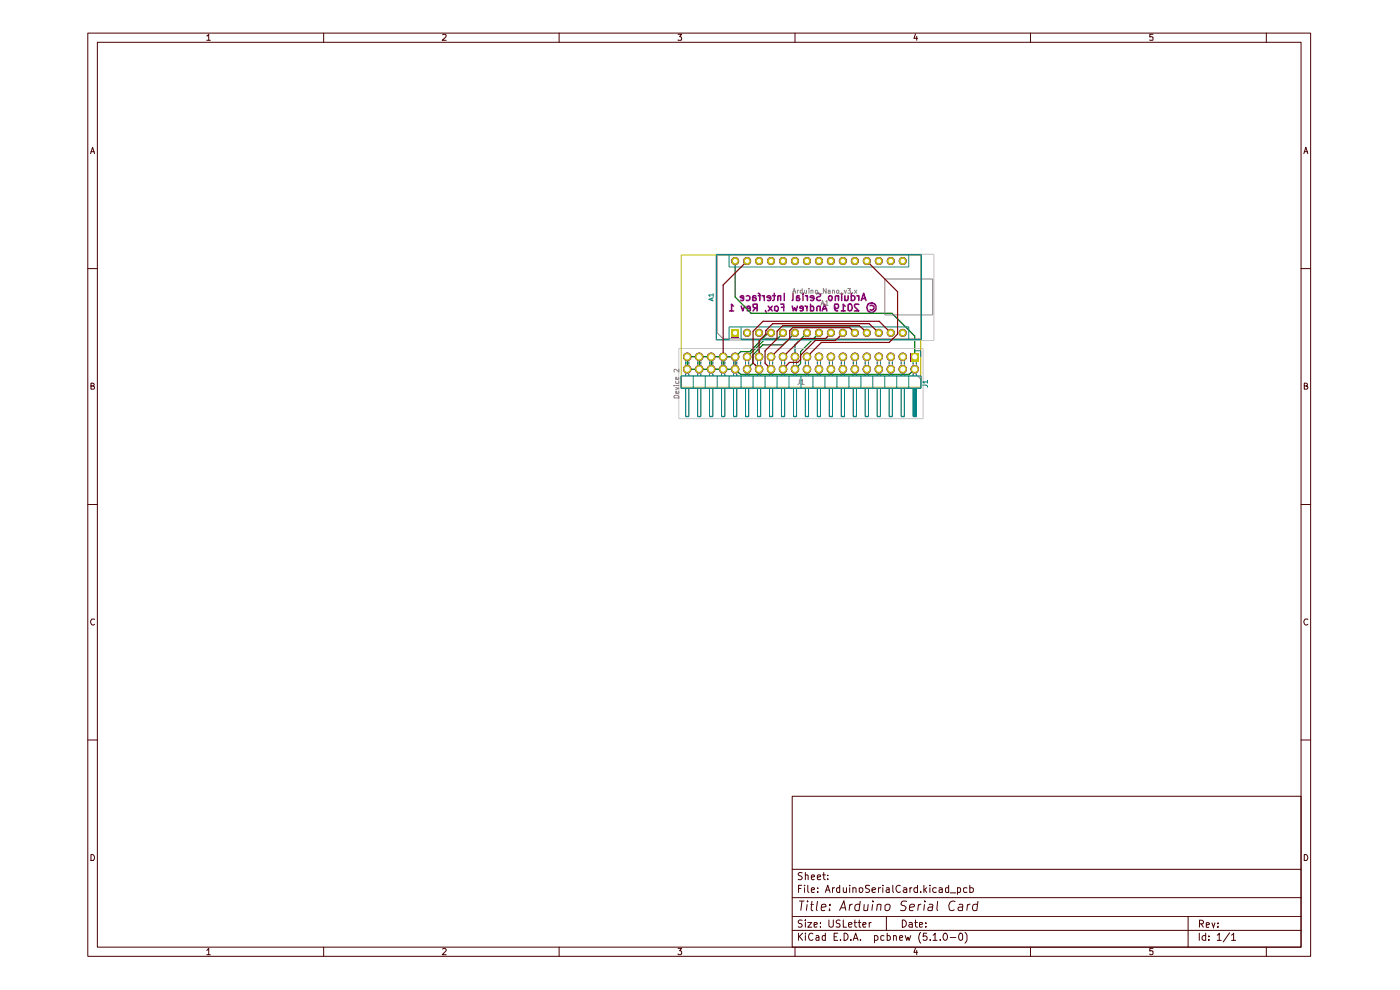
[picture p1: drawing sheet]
<svg xmlns="http://www.w3.org/2000/svg" width="297mm" height="210mm" viewBox="0 0 297 210" stroke-linecap="round" stroke-linejoin="round" font-family="sans-serif">
<g fill="none" stroke="#480000" stroke-width=".21">
<path d="M18.6 7h259.4v195.9h-259.4zM20.7 9h255.3v191.9h-255.3zM43.9 7.6l.4-.3v1.2M43.9 8.5h.7M68.7 7v2M93.9 7.4l.5-.1 .3 .3-.1 .3-.8 .6h.9M118.6 7v2M143.8 7.3h.8l-.4 .5 .4 .2-.1 .5h-.7M168.7 7v2M194.2 7.2l-.3 .9h.7M194.5 7.7v.8M218.6 7v2"/>
<path d="M244.6 7.3h-.7v.6h.7l-.1 .6h-.6M268.6 7v2M19.2 32.6l.4-1.4 .5 1.4M19.3 32.2h.7M276.6 32.6l.4-1.4 .4 1.4M276.7 32.2h.7M18.6 57h2.1M276 57h2M19.3 81.9h.5l.2-.3-.1-.2-.6-.1v1.2h.6l.2-.4-.4-.2M276.7 81.9h.6v-.5l-.6-.1v1.2h.6l.1-.4-.3-.2M18.6 107h2.1M276 107h2"/>
<path d="M20.1 131.4l-.6-.1a.66 .66 0 0 0-.3 .8 .66 .66 0 0 0 .8 .4l.1-.1M277.4 131.4l-.5-.1a.66 .66 0 0 0-.3 .8 .66 .66 0 0 0 .8 .4v-.1M18.6 157h2.1M276 157h2M168.1 168.9h107.9v32h-107.9zM19.3 181.3a.71 .71 0 0 1 .7 .4 .71 .71 0 0 1-.2 .8h-.5zM168.1 197.4h107.9M168.1 194.4h107.9M168.1 190.4h107.9M168.1 184.4h107.9M169.4 197.9v1.6M169.4 188.5h.5"/>
<path d="M169.5 191.1h1.1M169.6 198.6l.7 .9M170.1 187.8h-.7v1.5M170.1 191.1l-.2 2.1M170.2 195.2h-.6l-.3 .3 .3 .4h.3l.2 .2 .1 .3-.3 .3-.6-.1M170.2 185.2l-.6-.1-.3 .2 .1 .4 .5 .1 .3 .4-.3 .4-.6-.1M170.3 197.9l-.9 .9M170.7 187.8v.1M170.7 188.3v1M170.9 197.9v.2M170.9 195.2v.1M170.9 185.7l.4-.1 .1 .2v.8"/>
<path d="M170.9 185.1v1.5M170.9 195.7v1M170.9 198.5v1M171.2 191.8l-.1 1.4M171.3 191.1v.2M171.4 195.7h.8l-.8 1h.8M171.4 187.8v1.3l.2 .2M171.9 191.8h.8M172.1 188.8l.7-.2-.2-.3h-.3l-.2 .2v.6l.2 .2 .4-.1M172.1 186.1l.7-.2-.2-.3h-.3l-.2 .2v.5l.2 .3 .4-.1M172.3 191.1l-.2 1.7 .1 .3 .3 .1M172.5 198.1l-.1-.1a.5 .5 0 0 0-.8 .3 .67 .67 0 0 0 0 .8 .67 .67 0 0 0 .9 .2"/>
<path d="M172.7 196.2l.7-.2-.1-.3h-.6v.9h.6M173.1 198.5h.5l.1 1M173.4 186.1l.7-.2v-.2l-.5-.1-.2 .2 .1 .7h.6M173.4 191.1l-.2 1.7 .2 .4M173.5 189.1v.2M173.5 188.4v.1M173.7 198.8l-.5 .1-.1 .2 .1 .4 .5-.1M174.1 196.5v.2M174.1 195.7v.2M174.2 192.5l1-.2-.1-.4a.6 .6 0 0 0-.8 .2v1h.7M174.5 185.6h.6M174.7 185.1v1.2l.4 .3"/>
<path d="M175.1 198.5h-.4l-.3 .3 .1 .6h.6M175.1 189.3l.5-1.5 .5 1.5M175.1 197.9v1.6M175.3 188.8h.6M175.6 186.4v.2M175.6 185.7v.1M175.8 195.2v1.2a.54 .54 0 0 0 1 0v-1.2M176 192.9v.3M176.1 191.9v.2M176.6 188.3v1M177 198.7h.5M177 188.3l-.4 .2"/>
<path d="M177.7 197.9h-.7v1.6h.7M178.1 193.2l.9-2.1 .4 2.1M178.1 188.4l-.4-.1-.2 .2v.6l.2 .2 .4-.1M178.1 187.8v1.5M178.2 195.2h-.7l-.1 .3 .1 .3a.53 .53 0 0 1 .6 .2 .53 .53 0 0 1 0 .6h-.7M178.3 199.3v.2M178.4 192.6h1M178.9 195.2v1.5h.7M178.9 188.3l.1 .9 .3 .1 .3-.2M179.1 197.9a.77 .77 0 0 1 .8 .8 .77 .77 0 0 1-.8 .8zM179.6 188.3v1M180 196.2l.8-.2-.1-.3h-.4l-.3 .2 .1 .7h.6"/>
<path d="M180.3 187.8v.1M180.3 188.3v1M180.3 191.8l-.2 1.4M180.5 199.3v.2M180.9 191.8l-.4 .1-.2 .2M180.9 188.4l.5-.1 .2 .2v.8M180.9 188.3v1M181 199.5l.5-1.6 .5 1.6M181.2 195.7h.6M181.2 199h.7M181.4 195.2v1.2l.4 .3M182 195.7h.6"/>
<path d="M182.3 195.2v1.4l.3 .1M182.3 188.4h.7v.6l-.1 .2-.4 .1-.2-.2zM182.4 191.9a.72 .72 0 0 0-1 .2l-.1 .6 .2 .4h.7M182.5 191.1l-.3 2.1M182.5 199.3v.2M183 196.2l.7-.2-.1-.3h-.5l-.1 .7 .2 .3 .4-.1M183.3 191.8v1.3a.6 .6 0 0 0 .8-.2M184.2 191.8l-.2 1.4M184.4 195.7v1M184.5 187.9h-.9v.5l.9 .4-.1 .3-.3 .2-.5-.1M184.8 195.7l-.4 .2M185 188.8l.8-.2-.1-.2-.5-.1-.2 .2 .1 .7h.6"/>
<path d="M185.1 191.8l-.1 1.4M185.2 191.1v.2M185.5 198.5h.6l.2 .7a.52 .52 0 0 1-.8 .2M185.5 198.5v1.5M186.1 192l.3-.2 .5 .1-.1 1.3M186.1 191.8l-.1 1.4M186.3 188.3v1M186.9 188.3l-.5 .1-.1 .1M187.3 187.8v.1M187.3 188.3v1M187.5 198.5h-.4l-.2 .1v.7l.2 .2 .4-.1M187.7 192.1a.63 .63 0 0 1 1.1-.1v.7a.62 .62 0 0 1-1 .4z"/>
<path d="M188 188.4h.6v.9M188 194.4v3M188.2 198.5h.4l.3 .3v.4l-.3 .3-.4-.1M188.2 197.9v1.6M188.6 188.6l-.6 .3 .2 .4 .4-.1M189.4 187.8v1.3l.2 .2M189.6 198.6l.1-.1h.4l.1 1M189.6 198.5v1M190.8 199l.7-.2-.2-.3h-.4l-.1 .7 .2 .3 .4-.1M191 187.9a.71 .71 0 0 0-.9 .6 .71 .71 0 0 0 .8 .7l.1-.1M191.4 195.2a.77 .77 0 0 1 .9 .7 .77 .77 0 0 1-.9 .8zM191.7 188.4l.4-.1 .3 .2v.8"/>
<path d="M192 198.5l.4 1 .2-.7 .3 .7 .3-1M192.4 188.6l-.8 .3 .3 .4 .5-.1M192.4 191.2a.79 .79 0 0 0-1.2 .4l-.1 .1 .2 .3a.95 .95 0 0 1 .9 .6l-.2 .5h-1M192.9 195.7h.6v1M193 192.5l.9-.2v-.4l-.6-.1-.3 .3v1h.8M193 188.3v1M193.5 188.3l-.5 .2M193.5 196l-.5 .1-.2 .2 .2 .4 .5-.1M194.1 195.7h.5M194.2 195.2v1.2l.4 .3M194.6 188.4l-.5-.1-.2 .2v.5l.2 .3 .5-.1M194.6 187.8v1.5"/>
<path d="M194.9 191.8l-.2 1.4M195.1 196.2l.6-.2v-.3h-.6v.9h.6M195.3 197.8a1.74 1.74 0 0 0 0 2.3M195.3 189.1v.2M195.4 191.8l-.4 .1-.1 .2M196 187.8v1.5M196.1 191.8l-.1 1.4M196.2 188.7l.4 .6M196.2 191.1v.2M196.4 196.5v.2M196.4 195.7v.2M196.6 197.9h-.7l-.1 .8 .2-.2h.4l.3 .3v.4l-.3 .3h-.4l-.2-.2"/>
<path d="M196.6 188.3l-.6 .5M197.1 191.9h.7l-.1 1.3M197.3 187.8v.1M197.3 188.3v1M197.4 199.3v.2M197.8 192.3l-.7 .1-.3 .4 .3 .4 .6-.1M197.9 198.4l.4-.2 .1-.3v1.6M197.9 199.5h.9M198.6 188.4l-.4-.1-.3 .2 .1 .7h.6M198.9 191.1l-.1 1.7 .2 .4M199.2 188.4l.4-.1 .3 .2v.8M199.5 199.3v.2"/>
<path d="M199.9 188.6l-.7 .2v.4h.7M200.2 198.1l.3-.2a.82 .82 0 0 1 .5 .8 .82 .82 0 0 1-.5 .8 .93 .93 0 0 1-.3-1.4zM201.2 188.4h-.6v.7l.2 .2 .4-.1M201.2 187.8v1.5M201.6 198.9h1.2M201.6 189.4h1.2M202.6 191.3a.9 .9 0 0 0-1 0 .9 .9 0 0 0-.3 1 .67 .67 0 0 0 .3 .8 .67 .67 0 0 0 .9-.2M203.1 188.4l.4-.1 .3 .2-.1 .7h-.6M203.1 188.3v1.4M203.4 191.9h.8v1.3M203.7 197.9l.3 .1 .2 .3v.9l-.3 .3a.88 .88 0 0 1-.2-1.6zM204.3 192.3l-1 .2a.45 .45 0 0 0 .2 .7l.7-.1"/>
<path d="M204.7 197.8l.4 .6v1l-.4 .7M205.1 188.4l-.5-.1-.2 .2v.5l.2 .3 .5-.1M205.3 191.8l-.2 1.4M205.7 188.4l.5-.1 .3 .2-.2 .7h-.6M205.7 187.8v1.5M205.9 191.8h-.3l-.4 .3M207.3 191.9h-.8l-.2 .8 .3 .5 .6-.1M207.5 191.1l-.3 2.1M252 194.4v6.5M254.4 197.9v1.6M254.5 196h.6l.2-.3-.1-.3-.2-.2h-.5v1.5M254.8 196l.5 .7"/>
<path d="M255.8 198.5h-.6l-.2 .7a.52 .52 0 0 0 .8 .2M255.8 197.9v1.6M255.9 196.2l.7-.2-.1-.2h-.6v.8h.6M256.5 199.3v.2M256.5 198.5v.2M257.1 195.7l.3 1 .4-1M258.2 198.4l.4-.2 .1-.3v1.6M258.2 199.5h.9M258.4 196.6v.1M258.4 195.8v.2M260.9 197.9l-1.4 1.9M261.3 198.4l.4-.5v1.6"/>
<path d="M261.3 199.5h.8M276.7 181.3a.71 .71 0 0 1 .7 .4 .71 .71 0 0 1-.2 .8h-.5zM43.9 201.6l.4-.4v1.3M43.9 202.5h.7M68.7 200.9v2M93.9 201.3l.2-.1h.3l.3 .4-.9 .9h.9M118.6 200.9v2M143.8 201.2h.8l-.4 .5 .4 .2-.1 .5-.5 .1-.2-.1M168.7 200.9v2M194.2 201.1l-.3 .9h.7M194.5 201.6v.9M218.6 200.9v2"/>
<path d="M244.6 201.2h-.7v.6h.7l-.1 .6-.4 .1-.2-.1M268.6 200.9v2"/>
</g>
<g fill="none" stroke="#840084" stroke-width=".34">
<path d="M154.8 66h.8M155.6 64.9l-.4-.4v1.5M157.2 64.9l.4 1.1 .4-1.1M157.7 63.2l-.6-.1v-.3h.6v.9h-.6M158.3 62.8a.52 .52 0 0 1 .8 .2l-.2 .7h-.6M159.2 65.4h-.8l.1-.4 .4-.1 .3 .3v.6l-.3 .2-.4-.1M159.7 63.1l.5 .1 .2 .2-.2 .4-.5-.1M160.3 65.3l-.5 .7M160.4 62.8l-.5-.1-.2 .2v.9M160.6 65.3l-.8-.1v-.6l.8-.1v1.5M160.9 62.2l.3 .3v1.3M160.9 62.7h.5"/>
<path d="M161.7 62.7l.4 .3M162.1 62.7v1.1M162.4 65.9l.2 .3M163 64.9l.8 1.1M163.5 63.2l-.8-.1 .1-.3 .4-.1 .3 .2-.1 .8h-.6M163.8 64.9l-.8 1.1M163.9 62.7h.6M164.3 62.2v1.3l-.4 .3M164.3 65.1l.3-.2 .4 .2v.8h-.7zM165.6 62.9l-.2-.2-.4 .1v1M165.6 64.5h.7v1.5M165.6 62.7v1.1"/>
<path d="M165.8 65.2h.5M166.4 62.2v1.6M168.1 64.9l.2 1.1 .3-.7 .3 .7 .3-1.1M168.2 62.2v1.5l-.1 .1M169 63.1l.5 .1 .2 .2-.2 .4-.5-.1M169.6 62.8l-.4-.1-.2 .2v.9M170.3 62.2v.2M170.3 65.4h-.6l.1-.5 .5 .1v.9h-.5M170.3 62.7v1.1M170.8 64.9l.3 .1 .1 .3M170.9 62.7l.4 .3M171.2 64.9v1.1"/>
<path d="M171.3 62.7v1.1M172 65l.4-.1 .2 .4-.1 .6h-.5M172 64.5v1.5M172.6 63.2l-.7-.1 .1-.3 .4-.1 .2 .2-.1 .8h-.5M173.2 62.3a.6 .6 0 0 1 .9 .2l-.2 .4a.53 .53 0 0 0-.5 .2 .53 .53 0 0 0-.1 .6h.8M174 65.1l-.3-.2-.3 .1-.1 1M174 64.9v1.1M174.4 66l.5-1.5 .5 1.5M174.6 65.5h.7M175.8 63l.2-.3 .4 .1v.9l-.4 .1-.2-.4zM177 65.1l.1 .3h.5a.59 .59 0 0 0 .1-.9h-.6a1.12 1.12 0 0 0 .4 1.5h.2M177.9 62.9l-.3-.2-.4 .2v.9"/>
<path d="M177.9 62.7v1.1M178.5 66h.8M178.6 62.2v.2M178.6 62.7v1.1M179.2 62.7v1.1M179.3 64.9l-.4-.4v1.5M179.9 62.7v.8a.37 .37 0 0 1-.3 .3 .37 .37 0 0 1-.4-.2M180 64.6l.3-.1a.77 .77 0 0 1 .5 .8 .77 .77 0 0 1-.5 .7l-.4-.3zM180.6 62.8a.52 .52 0 0 1 .8 .2l-.2 .7h-.6M180.6 62.2v1.6M181.8 62.7l.4 .3M182.2 64.6l-.8-.1-.1 .3 .1 .3 .8 .9h-.9"/>
<path d="M182.2 62.7v1.1M182.7 63.8l.5-1.6 .5 1.6M182.9 63.3h.7M184.6 64.9l.4-.1 .4 .3v.3l-.2 .3h-.6"/>
<circle cx="184.9" cy="65.2" r=".99"/>
</g>
<g fill="#848400">
<path d="M145.8 77.4a.9 .9 0 0 1 .9 .9 .9 .9 0 0 1-.9 .9z"/>
<path d="M145.2 77.7l.6-.3v1.8a.9 .9 0 0 1-.8-.5 .9 .9 0 0 1 .2-1z"/>
<path d="M145.8 74.8a.9 .9 0 0 1 .9 .9 .9 .9 0 0 1-.9 .9z"/>
<path d="M145.2 75.1l.6-.3v1.8a.9 .9 0 0 1-.8-.6 .9 .9 0 0 1 .2-.9z"/>
<path d="M148.3 77.4a.9 .9 0 0 1 .9 .9 .9 .9 0 0 1-.9 .9z"/>
<path d="M147.7 77.7l.6-.3v1.8a.9 .9 0 0 1-.8-.5 .9 .9 0 0 1 .2-1z"/>
<path d="M148.3 74.8a.9 .9 0 0 1 .9 .9 .9 .9 0 0 1-.9 .9z"/>
<path d="M147.7 75.1l.6-.3v1.8a.9 .9 0 0 1-.8-.6 .9 .9 0 0 1 .2-.9z"/>
<path d="M150.9 77.4a.9 .9 0 0 1 .9 .9 .9 .9 0 0 1-.9 .9z"/>
<path d="M150.2 77.7l.7-.3v1.8a.9 .9 0 0 1-.9-.5 .9 .9 0 0 1 .2-1z"/>
<path d="M150.9 74.8a.9 .9 0 0 1 .9 .9 .9 .9 0 0 1-.9 .9z"/>
<path d="M150.2 75.1l.7-.3v1.8a.9 .9 0 0 1-.9-.6 .9 .9 0 0 1 .2-.9z"/>
<path d="M153.4 77.4a.9 .9 0 0 1 .9 .9 .9 .9 0 0 1-.9 .9z"/>
<path d="M152.8 77.7l.6-.3v1.8a.9 .9 0 0 1-.8-.5 .9 .9 0 0 1 .2-1z"/>
<path d="M153.4 74.8a.9 .9 0 0 1 .9 .9 .9 .9 0 0 1-.9 .9z"/>
<path d="M152.8 75.1l.6-.3v1.8a.9 .9 0 0 1-.8-.6 .9 .9 0 0 1 .2-.9z"/>
<path d="M156 77.4a.9 .9 0 0 1 .9 .9 .9 .9 0 0 1-.9 .9z"/>
<path d="M155.3 77.7l.7-.3v1.8a.9 .9 0 0 1-.9-.5 .9 .9 0 0 1 .2-1z"/>
<path d="M156 74.8a.9 .9 0 0 1 .9 .9 .9 .9 0 0 1-.9 .9z"/>
<path d="M155.3 75.1l.7-.3v1.8a.9 .9 0 0 1-.9-.6 .9 .9 0 0 1 .2-.9z"/>
<path d="M158.5 77.4a.9 .9 0 0 1 .9 .9 .9 .9 0 0 1-.9 .9z"/>
<path d="M157.9 77.7l.6-.3v1.8a.9 .9 0 0 1-.8-.5 .9 .9 0 0 1 .2-1z"/>
<path d="M158.5 74.8a.9 .9 0 0 1 .9 .9 .9 .9 0 0 1-.9 .9z"/>
<path d="M157.9 75.1l.6-.3v1.8a.9 .9 0 0 1-.8-.6 .9 .9 0 0 1 .2-.9z"/>
<path d="M161 77.4a.9 .9 0 0 1 .9 .9 .9 .9 0 0 1-.9 .9z"/>
<path d="M160.4 77.7l.6-.3v1.8a.9 .9 0 0 1-.8-.5 .9 .9 0 0 1 .2-1z"/>
<path d="M161 74.8a.9 .9 0 0 1 .9 .9 .9 .9 0 0 1-.9 .9z"/>
<path d="M160.4 75.1l.6-.3v1.8a.9 .9 0 0 1-.8-.6 .9 .9 0 0 1 .2-.9z"/>
<path d="M163.6 77.4a.9 .9 0 0 1 .9 .9 .9 .9 0 0 1-.9 .9z"/>
<path d="M162.9 77.7l.7-.3v1.8a.9 .9 0 0 1-.9-.5 .9 .9 0 0 1 .2-1z"/>
<path d="M163.6 74.8a.9 .9 0 0 1 .9 .9 .9 .9 0 0 1-.9 .9z"/>
<path d="M162.9 75.1l.7-.3v1.8a.9 .9 0 0 1-.9-.6 .9 .9 0 0 1 .2-.9z"/>
<path d="M166.1 77.4a.9 .9 0 0 1 .9 .9 .9 .9 0 0 1-.9 .9z"/>
<path d="M165.5 77.7l.6-.3v1.8a.9 .9 0 0 1-.8-.5 .9 .9 0 0 1 .2-1z"/>
<path d="M166.1 74.8a.9 .9 0 0 1 .9 .9 .9 .9 0 0 1-.9 .9z"/>
<path d="M165.5 75.1l.6-.3v1.8a.9 .9 0 0 1-.8-.6 .9 .9 0 0 1 .2-.9z"/>
<path d="M168.7 77.4a.9 .9 0 0 1 .9 .9 .9 .9 0 0 1-.9 .9z"/>
<path d="M168 77.7l.7-.3v1.8a.9 .9 0 0 1-.9-.5 .9 .9 0 0 1 .2-1z"/>
<path d="M168.7 74.8a.9 .9 0 0 1 .9 .9 .9 .9 0 0 1-.9 .9z"/>
<path d="M168 75.1l.7-.3v1.8a.9 .9 0 0 1-.9-.6 .9 .9 0 0 1 .2-.9z"/>
<path d="M155.4 54.8l.6-.3v1.7a.85 .85 0 0 1-.8-.5 .85 .85 0 0 1 .2-.9z"/>
<path d="M156 54.5a.85 .85 0 0 1 .8 .9 .85 .85 0 0 1-.8 .8z"/>
<path d="M157.9 54.8l.6-.3v1.7a.85 .85 0 0 1-.8-.5 .85 .85 0 0 1 .2-.9z"/>
<path d="M158.5 54.5a.85 .85 0 0 1 .8 .9 .85 .85 0 0 1-.8 .8z"/>
<path d="M160.4 54.8l.6-.3v1.7a.85 .85 0 0 1-.8-.5 .85 .85 0 0 1 .2-.9z"/>
<path d="M161 54.5a.85 .85 0 0 1 .9 .9 .85 .85 0 0 1-.9 .8z"/>
<path d="M163 54.8l.6-.3v1.7a.85 .85 0 0 1-.8-.5 .85 .85 0 0 1 .2-.9z"/>
<path d="M163.6 54.5a.85 .85 0 0 1 .8 .9 .85 .85 0 0 1-.8 .8z"/>
<path d="M165.5 54.8l.6-.3v1.7a.85 .85 0 0 1-.8-.5 .85 .85 0 0 1 .2-.9z"/>
<path d="M166.1 54.5a.85 .85 0 0 1 .9 .9 .85 .85 0 0 1-.9 .8z"/>
<path d="M168.1 54.8l.6-.3v1.7a.85 .85 0 0 1-.8-.5 .85 .85 0 0 1 .2-.9z"/>
<path d="M168.7 54.5a.85 .85 0 0 1 .8 .9 .85 .85 0 0 1-.8 .8z"/>
<path d="M168.1 70l.6-.2v1.7a.85 .85 0 0 1-.8-.6 .85 .85 0 0 1 .2-.9z"/>
<path d="M168.7 69.8a.85 .85 0 0 1 .8 .8 .85 .85 0 0 1-.8 .9z"/>
<path d="M165.5 70l.6-.2v1.7a.85 .85 0 0 1-.8-.6 .85 .85 0 0 1 .2-.9z"/>
<path d="M166.1 69.8a.85 .85 0 0 1 .9 .8 .85 .85 0 0 1-.9 .9z"/>
<path d="M163 70l.6-.2v1.7a.85 .85 0 0 1-.8-.6 .85 .85 0 0 1 .2-.9z"/>
<path d="M163.6 69.8a.85 .85 0 0 1 .8 .8 .85 .85 0 0 1-.8 .9z"/>
<path d="M160.4 70l.6-.2v1.7a.85 .85 0 0 1-.8-.6 .85 .85 0 0 1 .2-.9z"/>
<path d="M161 69.8a.85 .85 0 0 1 .9 .8 .85 .85 0 0 1-.9 .9z"/>
<path d="M157.9 70l.6-.2v1.7a.85 .85 0 0 1-.8-.6 .85 .85 0 0 1 .2-.9z"/>
<path d="M158.5 69.8a.85 .85 0 0 1 .8 .8 .85 .85 0 0 1-.8 .9z"/>
<path d="M155.1 69.8h1.7v1.7h-1.7z"/>
<path d="M171.2 77.4a.9 .9 0 0 1 .9 .9 .9 .9 0 0 1-.9 .9z"/>
<path d="M170.6 77.7l.6-.3v1.8a.9 .9 0 0 1-.8-.5 .9 .9 0 0 1 .2-1z"/>
<path d="M171.2 74.8a.9 .9 0 0 1 .9 .9 .9 .9 0 0 1-.9 .9z"/>
<path d="M170.6 75.1l.6-.3v1.8a.9 .9 0 0 1-.8-.6 .9 .9 0 0 1 .2-.9z"/>
<path d="M173.7 77.4a.9 .9 0 0 1 .9 .9 .9 .9 0 0 1-.9 .9z"/>
<path d="M173.1 77.7l.6-.3v1.8a.9 .9 0 0 1-.8-.5 .9 .9 0 0 1 .2-1z"/>
<path d="M173.7 74.8a.9 .9 0 0 1 .9 .9 .9 .9 0 0 1-.9 .9z"/>
<path d="M173.1 75.1l.6-.3v1.8a.9 .9 0 0 1-.8-.6 .9 .9 0 0 1 .2-.9z"/>
<path d="M176.3 77.4a.9 .9 0 0 1 .9 .9 .9 .9 0 0 1-.9 .9z"/>
<path d="M175.6 77.7l.7-.3v1.8a.9 .9 0 0 1-.9-.5 .9 .9 0 0 1 .2-1z"/>
<path d="M175.7 70l.6-.2v1.7a.85 .85 0 0 1-.8-.6 .85 .85 0 0 1 .2-.9z"/>
<path d="M176.3 69.8a.85 .85 0 0 1 .8 .8 .85 .85 0 0 1-.8 .9z"/>
<path d="M173.1 70l.6-.2v1.7a.85 .85 0 0 1-.8-.6 .85 .85 0 0 1 .2-.9z"/>
<path d="M173.7 69.8a.85 .85 0 0 1 .9 .8 .85 .85 0 0 1-.9 .9z"/>
<path d="M170.6 70l.6-.2v1.7a.85 .85 0 0 1-.8-.6 .85 .85 0 0 1 .2-.9z"/>
<path d="M171.2 69.8a.85 .85 0 0 1 .8 .8 .85 .85 0 0 1-.8 .9z"/>
<path d="M176.3 74.8a.9 .9 0 0 1 .9 .9 .9 .9 0 0 1-.9 .9z"/>
<path d="M175.6 75.1l.7-.3v1.8a.9 .9 0 0 1-.9-.6 .9 .9 0 0 1 .2-.9z"/>
<path d="M178.8 77.4a.9 .9 0 0 1 .9 .9 .9 .9 0 0 1-.9 .9z"/>
<path d="M178.2 77.7l.6-.3v1.8a.9 .9 0 0 1-.8-.5 .9 .9 0 0 1 .2-1z"/>
<path d="M178.8 74.8a.9 .9 0 0 1 .9 .9 .9 .9 0 0 1-.9 .9z"/>
<path d="M178.2 75.1l.6-.3v1.8a.9 .9 0 0 1-.8-.6 .9 .9 0 0 1 .2-.9z"/>
<path d="M181.4 77.4a.9 .9 0 0 1 .9 .9 .9 .9 0 0 1-.9 .9z"/>
<path d="M180.7 77.7l.7-.3v1.8a.9 .9 0 0 1-.9-.5 .9 .9 0 0 1 .2-1z"/>
<path d="M181.4 74.8a.9 .9 0 0 1 .9 .9 .9 .9 0 0 1-.9 .9z"/>
<path d="M180.7 75.1l.7-.3v1.8a.9 .9 0 0 1-.9-.6 .9 .9 0 0 1 .2-.9z"/>
<path d="M183.9 77.4a.9 .9 0 0 1 .9 .9 .9 .9 0 0 1-.9 .9z"/>
<path d="M183.3 77.7l.6-.3v1.8a.9 .9 0 0 1-.8-.5 .9 .9 0 0 1 .2-1z"/>
<path d="M183.9 74.8a.9 .9 0 0 1 .9 .9 .9 .9 0 0 1-.9 .9z"/>
<path d="M183.3 75.1l.6-.3v1.8a.9 .9 0 0 1-.8-.6 .9 .9 0 0 1 .2-.9z"/>
<path d="M186.4 77.4a.9 .9 0 0 1 .9 .9 .9 .9 0 0 1-.9 .9z"/>
<path d="M185.8 77.7l.6-.3v1.8a.9 .9 0 0 1-.8-.5 .9 .9 0 0 1 .2-1z"/>
<path d="M186.4 74.8a.9 .9 0 0 1 .9 .9 .9 .9 0 0 1-.9 .9z"/>
<path d="M185.8 75.1l.6-.3v1.8a.9 .9 0 0 1-.8-.6 .9 .9 0 0 1 .2-.9z"/>
<path d="M189 77.4a.9 .9 0 0 1 .9 .9 .9 .9 0 0 1-.9 .9z"/>
<path d="M188.3 77.7l.7-.3v1.8a.9 .9 0 0 1-.9-.5 .9 .9 0 0 1 .2-1z"/>
<path d="M189 74.8a.9 .9 0 0 1 .9 .9 .9 .9 0 0 1-.9 .9z"/>
<path d="M188.3 75.1l.7-.3v1.8a.9 .9 0 0 1-.9-.6 .9 .9 0 0 1 .2-.9z"/>
<path d="M191.5 77.4a.9 .9 0 0 1 .9 .9 .9 .9 0 0 1-.9 .9z"/>
<path d="M190.9 77.7l.6-.3v1.8a.9 .9 0 0 1-.8-.5 .9 .9 0 0 1 .2-1z"/>
<path d="M191.5 74.8a.9 .9 0 0 1 .9 .9 .9 .9 0 0 1-.9 .9z"/>
<path d="M190.9 75.1l.6-.3v1.8a.9 .9 0 0 1-.8-.6 .9 .9 0 0 1 .2-.9z"/>
<path d="M194.1 77.4a.9 .9 0 0 1 .9 .9 .9 .9 0 0 1-.9 .9z"/>
<path d="M193.4 77.7l.7-.3v1.8a.9 .9 0 0 1-.9-.5 .9 .9 0 0 1 .2-1z"/>
<path d="M193.1 74.8h1.9v1.8h-1.9z"/>
<path d="M190.9 70l.6-.2v1.7a.85 .85 0 0 1-.8-.6 .85 .85 0 0 1 .2-.9z"/>
<path d="M191.5 69.8a.85 .85 0 0 1 .9 .8 .85 .85 0 0 1-.9 .9z"/>
<path d="M188.4 70l.6-.2v1.7a.85 .85 0 0 1-.8-.6 .85 .85 0 0 1 .2-.9z"/>
<path d="M189 69.8a.85 .85 0 0 1 .8 .8 .85 .85 0 0 1-.8 .9z"/>
<path d="M185.8 70l.6-.2v1.7a.85 .85 0 0 1-.8-.6 .85 .85 0 0 1 .2-.9z"/>
<path d="M186.4 69.8a.85 .85 0 0 1 .9 .8 .85 .85 0 0 1-.9 .9z"/>
<path d="M183.3 70l.6-.2v1.7a.85 .85 0 0 1-.8-.6 .85 .85 0 0 1 .2-.9z"/>
<path d="M183.9 69.8a.85 .85 0 0 1 .8 .8 .85 .85 0 0 1-.8 .9z"/>
<path d="M180.8 70l.6-.2v1.7a.85 .85 0 0 1-.8-.6 .85 .85 0 0 1 .2-.9z"/>
<path d="M181.4 69.8a.85 .85 0 0 1 .8 .8 .85 .85 0 0 1-.8 .9z"/>
<path d="M190.9 54.8l.6-.3v1.7a.85 .85 0 0 1-.8-.5 .85 .85 0 0 1 .2-.9z"/>
<path d="M191.5 54.5a.85 .85 0 0 1 .9 .9 .85 .85 0 0 1-.9 .8z"/>
<path d="M178.2 54.8l.6-.3v1.7a.85 .85 0 0 1-.8-.5 .85 .85 0 0 1 .2-.9z"/>
<path d="M178.8 54.5a.85 .85 0 0 1 .9 .9 .85 .85 0 0 1-.9 .8z"/>
<path d="M180.8 54.8l.6-.3v1.7a.85 .85 0 0 1-.8-.5 .85 .85 0 0 1 .2-.9z"/>
<path d="M181.4 54.5a.85 .85 0 0 1 .8 .9 .85 .85 0 0 1-.8 .8z"/>
<path d="M183.3 54.8l.6-.3v1.7a.85 .85 0 0 1-.8-.5 .85 .85 0 0 1 .2-.9z"/>
<path d="M183.9 54.5a.85 .85 0 0 1 .8 .9 .85 .85 0 0 1-.8 .8z"/>
<path d="M185.8 54.8l.6-.3v1.7a.85 .85 0 0 1-.8-.5 .85 .85 0 0 1 .2-.9z"/>
<path d="M186.4 54.5a.85 .85 0 0 1 .9 .9 .85 .85 0 0 1-.9 .8z"/>
<path d="M188.4 54.8l.6-.3v1.7a.85 .85 0 0 1-.8-.5 .85 .85 0 0 1 .2-.9z"/>
<path d="M189 54.5a.85 .85 0 0 1 .8 .9 .85 .85 0 0 1-.8 .8z"/>
<path d="M178.2 70l.6-.2v1.7a.85 .85 0 0 1-.8-.6 .85 .85 0 0 1 .2-.9z"/>
<path d="M178.8 69.8a.85 .85 0 0 1 .9 .8 .85 .85 0 0 1-.9 .9z"/>
<path d="M170.6 54.8l.6-.3v1.7a.85 .85 0 0 1-.8-.5 .85 .85 0 0 1 .2-.9z"/>
<path d="M171.2 54.5a.85 .85 0 0 1 .8 .9 .85 .85 0 0 1-.8 .8z"/>
<path d="M173.1 54.8l.6-.3v1.7a.85 .85 0 0 1-.8-.5 .85 .85 0 0 1 .2-.9z"/>
<path d="M173.7 54.5a.85 .85 0 0 1 .9 .9 .85 .85 0 0 1-.9 .8z"/>
<path d="M175.7 54.8l.6-.3v1.7a.85 .85 0 0 1-.8-.5 .85 .85 0 0 1 .2-.9z"/>
<path d="M176.3 54.5a.85 .85 0 0 1 .8 .9 .85 .85 0 0 1-.8 .8z"/>
</g>
<g fill="none" stroke="#008400" stroke-width=".25">
<path d="M156 55.4v7.6l3.3 3.5h29.9l4.9 4.8v4.4M148.3 75.7v2.6M150.9 75.7v2.6M153.4 75.7v2.6M156 78.3l1.1 1.1h35.8l1.2-1.1M156 75.7v2.6M156 75.7h-10.2v2.6h10.2M158.5 75.7h.1M163.6 70.6h-.6l-3.9 4h-2l-1.1 1.1M166.1 70.6l-1.1 1.2h-2.5l-4 3.9M168.7 70.6l-2.6 2.5h-4.3l-2.1 2.3v1.7l-1.2 1.2M171.2 70.6l-2.5 2.5v2.6"/>
<path d="M173.7 70.6l-3.9 4v2.5l-1.1 1.2"/>
</g>
<path d="M151.9 53.9h46.2v18.3h-46.2zM144 73.9h51.8v14.9h-51.8z" fill="none" stroke="#c2c2c2" stroke-width=".21"/>
<path d="M144.5 54.1h50.8v28h-50.8z" fill="none" stroke="#c2c200" stroke-width=".21"/>
<g fill="none" stroke="#848484" stroke-width=".21">
<path d="M152.1 54.1h43.2v17.8h-41.9l-1.3-1.3zM187.7 59.2h10.2v7.6h-10.2zM144 78.3v.6l-.7-.6-.3 .1 .1 .5M144.5 79.8h50.2l.6 .6v1.9h-50.8zM145.5 79.8v-4.4h.6v4.4M148 79.8v-4.4h.7v4.4M150.5 79.8v-4.4h.7v4.4M153.1 79.8v-4.4h.7v4.4M155.6 79.8v-4.4h.7v4.4M158.2 79.8v-4.4h.6v4.4M160.7 79.8v-4.4h.7v4.4M163.2 79.8v-4.4h.7v4.4"/>
<path d="M165.8 79.8v-4.4h.7v4.4M168.1 62.2l.4-1 .3 1M168.2 61.9h.5M168.3 79.8v-4.4h.7v4.4M169.2 61.5v.7M169.4 61.5l-.2 .2M170.2 61.6h-.4v.5h.4M170.2 61.2v1M170.7 61.5v.6l.2 .1 .2-.1M170.9 79.8v-4.4h.6v4.4M171.1 61.5v.7M171.6 61.2v.1"/>
<path d="M171.6 61.5v.7M172 61.6h.5v.6M172 61.5v.7M173 61.6h.4l.1 .5-.3 .1-.2-.1zM173.4 79.8v-4.4h.7v4.4M173.6 62.3h.8M174.2 64.8l.3-1 .3 1M174.3 64.4h.4M175.2 64l.2-.2v1M175.2 64.8h.5M175.3 61.2v1l-.6-1v1M175.7 61.6h.4v.6"/>
<path d="M175.9 79.8v-4.4h.7v4.4M176.1 61.8l-.4 .1 .1 .3 .3-.1M176.6 61.6l.3-.1 .1 .2v.5M176.6 61.5v.7M177.5 61.7l.1-.2 .4 .1v.5l-.4 .1-.1-.1zM178.1 62.3h.8M178.5 79.8v-4.4h.7v4.4M179.1 61.5l.2 .7 .3-.7M179.8 61.2h.6l-.3 .4 .3 .1v.4h-.6M180.8 62.1v.1M181 79.8v-4.4h.7v4.4M181.3 61.5l.5 .7"/>
<path d="M181.8 61.5l-.5 .7M183.6 79.8v-4.4h.6v4.4M186.1 79.8v-4.4h.7v4.4M188.6 79.8v-4.4h.7v4.4M191.2 79.8v-4.4h.7v4.4M193.7 79.8v-4.4h.7v4.4M143 81.8h.1M143.1 83.9a.59 .59 0 0 1 .6 0 .59 .59 0 0 1 .3 .5h-1zM143.3 82.2l.7 .2-.7 .2M143.3 80.9v.4l.2 .1 .5-.2-.1-.3M143.3 81.8h.7M143.9 83.1l.1 .2-.2 .2h-.4l-.1-.4 .2-.1 .2 .5"/>
<path d="M143.9 80.1l.1 .2-.2 .2h-.4l-.1-.4 .2-.1 .2 .5M145.5 82.3v6h.6v-6M148 82.3v6h.7v-6M150.5 82.3v6h.7v-6M153.1 82.3v6h.7v-6M155.6 82.3v6h.7v-6M158.2 82.3v6h.6v-6M160.7 82.3v6h.7v-6M163.2 82.3v6h.7v-6M165.8 82.3v6h.7v-6M168.3 82.3v6h.7v-6M169.6 80.5v.9l-.4 .1"/>
<path d="M170 80.8l.3-.3v1M170 81.5h.6M170.9 82.3v6h.6v-6M173.4 82.3v6h.7v-6M175.9 82.3v6h.7v-6M178.5 82.3v6h.7v-6M181 82.3v6h.7v-6M183.6 82.3v6h.6v-6M186.1 82.3v6h.7v-6M188.6 82.3v6h.7v-6M191.2 82.3v6h.7v-6M193.7 82.3v6h.7v-6"/>
</g>
<g fill="none" stroke="#008484" stroke-width=".21">
<path d="M154.7 54v2.6h38.1v-2.6M144.4 79.8h51v2.6h-51zM145.5 76.8v.4M145.5 79.3v.5M146.1 76.8v.4M146.1 79.3v.5M147.1 79.8v2.6M148 76.8v.4M148 79.3v.5M148.7 76.8v.4M148.7 79.3v.5M149.6 79.8v2.6"/>
<path d="M150.5 76.8v.4M150.5 79.3v.5M151 63.2v.6M151.2 76.8v.4M151.2 79.3v.5M151.3 63.2l-.9 .3 .9 .3M151.3 62.6h-.9l.2 .3M151.3 62.3v.6M152.1 79.8v2.6M153.1 76.8v.4M153.1 79.3v.5M153.8 76.8v.4"/>
<path d="M153.8 79.3v.5M154.7 79.8v2.6M155.6 76.8v.4M155.6 79.3v.5M156.3 76.8v.4M156.3 79.3v.5M157.2 69.3v2.7h38.3v-18h-43.5v18h2.7v-2.7h38.1v2.7M157.2 79.8v2.6M158.2 76.8v.4M158.2 79.3v.5M158.8 76.8v.4M158.8 79.3v.5"/>
<path d="M159.8 79.8v2.6M160.7 76.8v.4M160.7 79.3v.5M161.4 76.8v.4M161.4 79.3v.5M162.3 79.8v2.6M163.2 76.8v.4M163.2 79.3v.5M163.9 76.8v.4M163.9 79.3v.5M164.8 79.8v2.6M165.8 76.8v.4"/>
<path d="M165.8 79.3v.5M166.5 76.8v.4M166.5 79.3v.5M167.4 79.8v2.6M168.3 76.8v.4M168.3 79.3v.5M169 76.8v.4M169 79.3v.5M169.9 79.8v2.6M170.9 76.8v.4M170.9 79.3v.5M171.5 76.8v.4"/>
<path d="M171.5 79.3v.5M172.5 79.8v2.6M173.4 76.8v.4M173.4 79.3v.5M174.1 76.8v.4M174.1 79.3v.5M175 79.8v2.6M175.9 76.8v.4M175.9 79.3v.5M176.6 76.8v.4M176.6 79.3v.5M177.5 79.8v2.6"/>
<path d="M178.5 76.8v.4M178.5 79.3v.5M179.2 76.8v.4M179.2 79.3v.5M180.1 79.8v2.6M181 76.8v.4M181 79.3v.5M181.7 76.8v.4M181.7 79.3v.5M182.6 79.8v2.6M183.6 76.8v.4M183.6 79.3v.5"/>
<path d="M184.2 76.8v.4M184.2 79.3v.5M185.2 79.8v2.6M186.1 76.8v.4M186.1 79.3v.5M186.8 76.8v.4M186.8 79.3v.5M187.7 79.8v2.6M188.6 76.8v.4M188.6 79.3v.5M189.3 76.8v.4M189.3 79.3v.5"/>
<path d="M190.2 79.8v2.6M191.2 76.8v.4M191.2 79.3v.5M191.9 76.8v.4M191.9 79.3v.5M192.8 79.8v2.6M193.7 76.9v.3M193.7 79.3v.5M194.1 74.4h1.2v1.3M194.4 76.9v.3M194.4 79.3v.5M145.5 82.4v6h.6v-6"/>
<path d="M148 82.4v6h.7v-6M150.5 82.4v6h.7v-6M153.1 82.4v6h.7v-6M155.6 82.4v6h.7v-6M158.2 82.4v6h.6v-6M160.7 82.4v6h.7v-6M163.2 82.4v6h.7v-6M165.8 82.4v6h.7v-6M168.3 82.4v6h.7v-6M170.9 82.4v6h.6v-6M173.4 82.4v6h.7v-6M175.9 82.4v6h.7v-6"/>
<path d="M178.5 82.4v6h.7v-6M181 82.4v6h.7v-6M183.6 82.4v6h.6v-6M186.1 82.4v6h.7v-6M188.6 82.4v6h.7v-6M191.2 82.4v6h.7v-6M193.7 82.4v6h.7v-6M193.8 82.4v6M193.9 82.4v6M194.1 82.4v6M194.2 82.4v6M195.7 81.7h.8l.3 .2v.2"/>
<path d="M196.8 81h-1.1l.4 .3M196.8 80.7v.6"/>
</g>
<g fill="#840084">
<path d="M145.8 77.4a.9 .9 0 0 1 .9 .9 .9 .9 0 0 1-.9 .9z"/>
<path d="M145.2 77.7l.6-.3v1.8a.9 .9 0 0 1-.8-.5 .9 .9 0 0 1 .2-1z"/>
<path d="M145.8 74.8a.9 .9 0 0 1 .9 .9 .9 .9 0 0 1-.9 .9z"/>
<path d="M145.2 75.1l.6-.3v1.8a.9 .9 0 0 1-.8-.6 .9 .9 0 0 1 .2-.9z"/>
<path d="M148.3 77.4a.9 .9 0 0 1 .9 .9 .9 .9 0 0 1-.9 .9z"/>
<path d="M147.7 77.7l.6-.3v1.8a.9 .9 0 0 1-.8-.5 .9 .9 0 0 1 .2-1z"/>
<path d="M148.3 74.8a.9 .9 0 0 1 .9 .9 .9 .9 0 0 1-.9 .9z"/>
<path d="M147.7 75.1l.6-.3v1.8a.9 .9 0 0 1-.8-.6 .9 .9 0 0 1 .2-.9z"/>
<path d="M150.9 77.4a.9 .9 0 0 1 .9 .9 .9 .9 0 0 1-.9 .9z"/>
<path d="M150.2 77.7l.7-.3v1.8a.9 .9 0 0 1-.9-.5 .9 .9 0 0 1 .2-1z"/>
<path d="M150.9 74.8a.9 .9 0 0 1 .9 .9 .9 .9 0 0 1-.9 .9z"/>
<path d="M150.2 75.1l.7-.3v1.8a.9 .9 0 0 1-.9-.6 .9 .9 0 0 1 .2-.9z"/>
<path d="M153.4 77.4a.9 .9 0 0 1 .9 .9 .9 .9 0 0 1-.9 .9z"/>
<path d="M152.8 77.7l.6-.3v1.8a.9 .9 0 0 1-.8-.5 .9 .9 0 0 1 .2-1z"/>
<path d="M153.4 74.8a.9 .9 0 0 1 .9 .9 .9 .9 0 0 1-.9 .9z"/>
<path d="M152.8 75.1l.6-.3v1.8a.9 .9 0 0 1-.8-.6 .9 .9 0 0 1 .2-.9z"/>
<path d="M156 77.4a.9 .9 0 0 1 .9 .9 .9 .9 0 0 1-.9 .9z"/>
<path d="M155.3 77.7l.7-.3v1.8a.9 .9 0 0 1-.9-.5 .9 .9 0 0 1 .2-1z"/>
<path d="M156 74.8a.9 .9 0 0 1 .9 .9 .9 .9 0 0 1-.9 .9z"/>
<path d="M155.3 75.1l.7-.3v1.8a.9 .9 0 0 1-.9-.6 .9 .9 0 0 1 .2-.9z"/>
<path d="M158.5 77.4a.9 .9 0 0 1 .9 .9 .9 .9 0 0 1-.9 .9z"/>
<path d="M157.9 77.7l.6-.3v1.8a.9 .9 0 0 1-.8-.5 .9 .9 0 0 1 .2-1z"/>
<path d="M158.5 74.8a.9 .9 0 0 1 .9 .9 .9 .9 0 0 1-.9 .9z"/>
<path d="M157.9 75.1l.6-.3v1.8a.9 .9 0 0 1-.8-.6 .9 .9 0 0 1 .2-.9z"/>
<path d="M161 77.4a.9 .9 0 0 1 .9 .9 .9 .9 0 0 1-.9 .9z"/>
<path d="M160.4 77.7l.6-.3v1.8a.9 .9 0 0 1-.8-.5 .9 .9 0 0 1 .2-1z"/>
<path d="M161 74.8a.9 .9 0 0 1 .9 .9 .9 .9 0 0 1-.9 .9z"/>
<path d="M160.4 75.1l.6-.3v1.8a.9 .9 0 0 1-.8-.6 .9 .9 0 0 1 .2-.9z"/>
<path d="M163.6 77.4a.9 .9 0 0 1 .9 .9 .9 .9 0 0 1-.9 .9z"/>
<path d="M162.9 77.7l.7-.3v1.8a.9 .9 0 0 1-.9-.5 .9 .9 0 0 1 .2-1z"/>
<path d="M163.6 74.8a.9 .9 0 0 1 .9 .9 .9 .9 0 0 1-.9 .9z"/>
<path d="M162.9 75.1l.7-.3v1.8a.9 .9 0 0 1-.9-.6 .9 .9 0 0 1 .2-.9z"/>
<path d="M166.1 77.4a.9 .9 0 0 1 .9 .9 .9 .9 0 0 1-.9 .9z"/>
<path d="M165.5 77.7l.6-.3v1.8a.9 .9 0 0 1-.8-.5 .9 .9 0 0 1 .2-1z"/>
<path d="M166.1 74.8a.9 .9 0 0 1 .9 .9 .9 .9 0 0 1-.9 .9z"/>
<path d="M165.5 75.1l.6-.3v1.8a.9 .9 0 0 1-.8-.6 .9 .9 0 0 1 .2-.9z"/>
<path d="M168.7 77.4a.9 .9 0 0 1 .9 .9 .9 .9 0 0 1-.9 .9z"/>
<path d="M168 77.7l.7-.3v1.8a.9 .9 0 0 1-.9-.5 .9 .9 0 0 1 .2-1z"/>
<path d="M168.7 74.8a.9 .9 0 0 1 .9 .9 .9 .9 0 0 1-.9 .9z"/>
<path d="M168 75.1l.7-.3v1.8a.9 .9 0 0 1-.9-.6 .9 .9 0 0 1 .2-.9z"/>
<path d="M155.4 54.8l.6-.3v1.7a.85 .85 0 0 1-.8-.5 .85 .85 0 0 1 .2-.9z"/>
<path d="M156 54.5a.85 .85 0 0 1 .8 .9 .85 .85 0 0 1-.8 .8z"/>
<path d="M157.9 54.8l.6-.3v1.7a.85 .85 0 0 1-.8-.5 .85 .85 0 0 1 .2-.9z"/>
<path d="M158.5 54.5a.85 .85 0 0 1 .8 .9 .85 .85 0 0 1-.8 .8z"/>
<path d="M160.4 54.8l.6-.3v1.7a.85 .85 0 0 1-.8-.5 .85 .85 0 0 1 .2-.9z"/>
<path d="M161 54.5a.85 .85 0 0 1 .9 .9 .85 .85 0 0 1-.9 .8z"/>
<path d="M163 54.8l.6-.3v1.7a.85 .85 0 0 1-.8-.5 .85 .85 0 0 1 .2-.9z"/>
<path d="M163.6 54.5a.85 .85 0 0 1 .8 .9 .85 .85 0 0 1-.8 .8z"/>
<path d="M165.5 54.8l.6-.3v1.7a.85 .85 0 0 1-.8-.5 .85 .85 0 0 1 .2-.9z"/>
<path d="M166.1 54.5a.85 .85 0 0 1 .9 .9 .85 .85 0 0 1-.9 .8z"/>
<path d="M168.1 54.8l.6-.3v1.7a.85 .85 0 0 1-.8-.5 .85 .85 0 0 1 .2-.9z"/>
<path d="M168.7 54.5a.85 .85 0 0 1 .8 .9 .85 .85 0 0 1-.8 .8z"/>
<path d="M168.1 70l.6-.2v1.7a.85 .85 0 0 1-.8-.6 .85 .85 0 0 1 .2-.9z"/>
<path d="M168.7 69.8a.85 .85 0 0 1 .8 .8 .85 .85 0 0 1-.8 .9z"/>
<path d="M165.5 70l.6-.2v1.7a.85 .85 0 0 1-.8-.6 .85 .85 0 0 1 .2-.9z"/>
<path d="M166.1 69.8a.85 .85 0 0 1 .9 .8 .85 .85 0 0 1-.9 .9z"/>
<path d="M163 70l.6-.2v1.7a.85 .85 0 0 1-.8-.6 .85 .85 0 0 1 .2-.9z"/>
<path d="M163.6 69.8a.85 .85 0 0 1 .8 .8 .85 .85 0 0 1-.8 .9z"/>
<path d="M160.4 70l.6-.2v1.7a.85 .85 0 0 1-.8-.6 .85 .85 0 0 1 .2-.9z"/>
<path d="M161 69.8a.85 .85 0 0 1 .9 .8 .85 .85 0 0 1-.9 .9z"/>
<path d="M157.9 70l.6-.2v1.7a.85 .85 0 0 1-.8-.6 .85 .85 0 0 1 .2-.9z"/>
<path d="M158.5 69.8a.85 .85 0 0 1 .8 .8 .85 .85 0 0 1-.8 .9z"/>
<path d="M155.1 69.8h1.7v1.7h-1.7z"/>
<path d="M171.2 77.4a.9 .9 0 0 1 .9 .9 .9 .9 0 0 1-.9 .9z"/>
<path d="M170.6 77.7l.6-.3v1.8a.9 .9 0 0 1-.8-.5 .9 .9 0 0 1 .2-1z"/>
<path d="M171.2 74.8a.9 .9 0 0 1 .9 .9 .9 .9 0 0 1-.9 .9z"/>
<path d="M170.6 75.1l.6-.3v1.8a.9 .9 0 0 1-.8-.6 .9 .9 0 0 1 .2-.9z"/>
<path d="M173.7 77.4a.9 .9 0 0 1 .9 .9 .9 .9 0 0 1-.9 .9z"/>
<path d="M173.1 77.7l.6-.3v1.8a.9 .9 0 0 1-.8-.5 .9 .9 0 0 1 .2-1z"/>
<path d="M173.7 74.8a.9 .9 0 0 1 .9 .9 .9 .9 0 0 1-.9 .9z"/>
<path d="M173.1 75.1l.6-.3v1.8a.9 .9 0 0 1-.8-.6 .9 .9 0 0 1 .2-.9z"/>
<path d="M176.3 77.4a.9 .9 0 0 1 .9 .9 .9 .9 0 0 1-.9 .9z"/>
<path d="M175.6 77.7l.7-.3v1.8a.9 .9 0 0 1-.9-.5 .9 .9 0 0 1 .2-1z"/>
<path d="M175.7 70l.6-.2v1.7a.85 .85 0 0 1-.8-.6 .85 .85 0 0 1 .2-.9z"/>
<path d="M176.3 69.8a.85 .85 0 0 1 .8 .8 .85 .85 0 0 1-.8 .9z"/>
<path d="M173.1 70l.6-.2v1.7a.85 .85 0 0 1-.8-.6 .85 .85 0 0 1 .2-.9z"/>
<path d="M173.7 69.8a.85 .85 0 0 1 .9 .8 .85 .85 0 0 1-.9 .9z"/>
<path d="M170.6 70l.6-.2v1.7a.85 .85 0 0 1-.8-.6 .85 .85 0 0 1 .2-.9z"/>
<path d="M171.2 69.8a.85 .85 0 0 1 .8 .8 .85 .85 0 0 1-.8 .9z"/>
<path d="M176.3 74.8a.9 .9 0 0 1 .9 .9 .9 .9 0 0 1-.9 .9z"/>
<path d="M175.6 75.1l.7-.3v1.8a.9 .9 0 0 1-.9-.6 .9 .9 0 0 1 .2-.9z"/>
<path d="M178.8 77.4a.9 .9 0 0 1 .9 .9 .9 .9 0 0 1-.9 .9z"/>
<path d="M178.2 77.7l.6-.3v1.8a.9 .9 0 0 1-.8-.5 .9 .9 0 0 1 .2-1z"/>
<path d="M178.8 74.8a.9 .9 0 0 1 .9 .9 .9 .9 0 0 1-.9 .9z"/>
<path d="M178.2 75.1l.6-.3v1.8a.9 .9 0 0 1-.8-.6 .9 .9 0 0 1 .2-.9z"/>
<path d="M181.4 77.4a.9 .9 0 0 1 .9 .9 .9 .9 0 0 1-.9 .9z"/>
<path d="M180.7 77.7l.7-.3v1.8a.9 .9 0 0 1-.9-.5 .9 .9 0 0 1 .2-1z"/>
<path d="M181.4 74.8a.9 .9 0 0 1 .9 .9 .9 .9 0 0 1-.9 .9z"/>
<path d="M180.7 75.1l.7-.3v1.8a.9 .9 0 0 1-.9-.6 .9 .9 0 0 1 .2-.9z"/>
<path d="M183.9 77.4a.9 .9 0 0 1 .9 .9 .9 .9 0 0 1-.9 .9z"/>
<path d="M183.3 77.7l.6-.3v1.8a.9 .9 0 0 1-.8-.5 .9 .9 0 0 1 .2-1z"/>
<path d="M183.9 74.8a.9 .9 0 0 1 .9 .9 .9 .9 0 0 1-.9 .9z"/>
<path d="M183.3 75.1l.6-.3v1.8a.9 .9 0 0 1-.8-.6 .9 .9 0 0 1 .2-.9z"/>
<path d="M186.4 77.4a.9 .9 0 0 1 .9 .9 .9 .9 0 0 1-.9 .9z"/>
<path d="M185.8 77.7l.6-.3v1.8a.9 .9 0 0 1-.8-.5 .9 .9 0 0 1 .2-1z"/>
<path d="M186.4 74.8a.9 .9 0 0 1 .9 .9 .9 .9 0 0 1-.9 .9z"/>
<path d="M185.8 75.1l.6-.3v1.8a.9 .9 0 0 1-.8-.6 .9 .9 0 0 1 .2-.9z"/>
<path d="M189 77.4a.9 .9 0 0 1 .9 .9 .9 .9 0 0 1-.9 .9z"/>
<path d="M188.3 77.7l.7-.3v1.8a.9 .9 0 0 1-.9-.5 .9 .9 0 0 1 .2-1z"/>
<path d="M189 74.8a.9 .9 0 0 1 .9 .9 .9 .9 0 0 1-.9 .9z"/>
<path d="M188.3 75.1l.7-.3v1.8a.9 .9 0 0 1-.9-.6 .9 .9 0 0 1 .2-.9z"/>
<path d="M191.5 77.4a.9 .9 0 0 1 .9 .9 .9 .9 0 0 1-.9 .9z"/>
<path d="M190.9 77.7l.6-.3v1.8a.9 .9 0 0 1-.8-.5 .9 .9 0 0 1 .2-1z"/>
<path d="M191.5 74.8a.9 .9 0 0 1 .9 .9 .9 .9 0 0 1-.9 .9z"/>
<path d="M190.9 75.1l.6-.3v1.8a.9 .9 0 0 1-.8-.6 .9 .9 0 0 1 .2-.9z"/>
<path d="M194.1 77.4a.9 .9 0 0 1 .9 .9 .9 .9 0 0 1-.9 .9z"/>
<path d="M193.4 77.7l.7-.3v1.8a.9 .9 0 0 1-.9-.5 .9 .9 0 0 1 .2-1z"/>
<path d="M193.1 74.8h1.9v1.8h-1.9z"/>
<path d="M190.9 70l.6-.2v1.7a.85 .85 0 0 1-.8-.6 .85 .85 0 0 1 .2-.9z"/>
<path d="M191.5 69.8a.85 .85 0 0 1 .9 .8 .85 .85 0 0 1-.9 .9z"/>
<path d="M188.4 70l.6-.2v1.7a.85 .85 0 0 1-.8-.6 .85 .85 0 0 1 .2-.9z"/>
<path d="M189 69.8a.85 .85 0 0 1 .8 .8 .85 .85 0 0 1-.8 .9z"/>
<path d="M185.8 70l.6-.2v1.7a.85 .85 0 0 1-.8-.6 .85 .85 0 0 1 .2-.9z"/>
<path d="M186.4 69.8a.85 .85 0 0 1 .9 .8 .85 .85 0 0 1-.9 .9z"/>
<path d="M183.3 70l.6-.2v1.7a.85 .85 0 0 1-.8-.6 .85 .85 0 0 1 .2-.9z"/>
<path d="M183.9 69.8a.85 .85 0 0 1 .8 .8 .85 .85 0 0 1-.8 .9z"/>
<path d="M180.8 70l.6-.2v1.7a.85 .85 0 0 1-.8-.6 .85 .85 0 0 1 .2-.9z"/>
<path d="M181.4 69.8a.85 .85 0 0 1 .8 .8 .85 .85 0 0 1-.8 .9z"/>
<path d="M190.9 54.8l.6-.3v1.7a.85 .85 0 0 1-.8-.5 .85 .85 0 0 1 .2-.9z"/>
<path d="M191.5 54.5a.85 .85 0 0 1 .9 .9 .85 .85 0 0 1-.9 .8z"/>
<path d="M178.2 54.8l.6-.3v1.7a.85 .85 0 0 1-.8-.5 .85 .85 0 0 1 .2-.9z"/>
<path d="M178.8 54.5a.85 .85 0 0 1 .9 .9 .85 .85 0 0 1-.9 .8z"/>
<path d="M180.8 54.8l.6-.3v1.7a.85 .85 0 0 1-.8-.5 .85 .85 0 0 1 .2-.9z"/>
<path d="M181.4 54.5a.85 .85 0 0 1 .8 .9 .85 .85 0 0 1-.8 .8z"/>
<path d="M183.3 54.8l.6-.3v1.7a.85 .85 0 0 1-.8-.5 .85 .85 0 0 1 .2-.9z"/>
<path d="M183.9 54.5a.85 .85 0 0 1 .8 .9 .85 .85 0 0 1-.8 .8z"/>
<path d="M185.8 54.8l.6-.3v1.7a.85 .85 0 0 1-.8-.5 .85 .85 0 0 1 .2-.9z"/>
<path d="M186.4 54.5a.85 .85 0 0 1 .9 .9 .85 .85 0 0 1-.9 .8z"/>
<path d="M188.4 54.8l.6-.3v1.7a.85 .85 0 0 1-.8-.5 .85 .85 0 0 1 .2-.9z"/>
<path d="M189 54.5a.85 .85 0 0 1 .8 .9 .85 .85 0 0 1-.8 .8z"/>
<path d="M178.2 70l.6-.2v1.7a.85 .85 0 0 1-.8-.6 .85 .85 0 0 1 .2-.9z"/>
<path d="M178.8 69.8a.85 .85 0 0 1 .9 .8 .85 .85 0 0 1-.9 .9z"/>
<path d="M170.6 54.8l.6-.3v1.7a.85 .85 0 0 1-.8-.5 .85 .85 0 0 1 .2-.9z"/>
<path d="M171.2 54.5a.85 .85 0 0 1 .8 .9 .85 .85 0 0 1-.8 .8z"/>
<path d="M173.1 54.8l.6-.3v1.7a.85 .85 0 0 1-.8-.5 .85 .85 0 0 1 .2-.9z"/>
<path d="M173.7 54.5a.85 .85 0 0 1 .9 .9 .85 .85 0 0 1-.9 .8z"/>
<path d="M175.7 54.8l.6-.3v1.7a.85 .85 0 0 1-.8-.5 .85 .85 0 0 1 .2-.9z"/>
<path d="M176.3 54.5a.85 .85 0 0 1 .8 .9 .85 .85 0 0 1-.8 .8z"/>
</g>
<path d="M158.5 55.4l-5.1 5v15.3M183.9 55.4l6.5 6.5v9l-1.8 1.7h-14.4l-3 3.1M176.3 70.6l-1.1 1.2h-5.1l-4 3.9M178.8 70.6l-1.6 1.6h-4.2l-3.2 3.2v.9l-.6 .6h-1.7l-1.4 1.4M181.4 70.6l-1.1-1.1h-12.2l-.5 .6v1.7l-4 3.9M183.9 70.6l-1.6-1.5h-16.3l-1.2 1.2v1.6l-2.5 2.5v2.6l1.3 1.3M186.4 70.6l-2-1.9h-20.5l-1.4 1.4v.8l-1.5 1.4v3.4M189 70.6l-2.5-2.4h-24.6l-2.1 2.1v6.7l1.2 1.3" fill="none" stroke="#840000" stroke-width=".25"/>
<g fill="#c2c200">
<path d="M145.8 77.5a.85 .85 0 0 1 .8 .8 .85 .85 0 0 1-.8 .9z"/>
<path d="M145.2 77.7l.6-.2v1.7a.85 .85 0 0 1-.8-.6 .85 .85 0 0 1 .2-.9z"/>
<path d="M145.8 74.8a.85 .85 0 0 1 .8 .9 .85 .85 0 0 1-.8 .8z"/>
<path d="M145.2 75.1l.6-.3v1.7a.85 .85 0 0 1-.8-.5 .85 .85 0 0 1 .2-.9z"/>
<path d="M148.3 77.5a.85 .85 0 0 1 .9 .8 .85 .85 0 0 1-.9 .9z"/>
<path d="M147.7 77.7l.6-.2v1.7a.85 .85 0 0 1-.8-.6 .85 .85 0 0 1 .2-.9z"/>
<path d="M148.3 74.8a.85 .85 0 0 1 .9 .9 .85 .85 0 0 1-.9 .8z"/>
<path d="M147.7 75.1l.6-.3v1.7a.85 .85 0 0 1-.8-.5 .85 .85 0 0 1 .2-.9z"/>
<path d="M150.9 77.5a.85 .85 0 0 1 .8 .8 .85 .85 0 0 1-.8 .9z"/>
<path d="M150.3 77.7l.6-.2v1.7a.85 .85 0 0 1-.8-.6 .85 .85 0 0 1 .2-.9z"/>
<path d="M150.9 74.8a.85 .85 0 0 1 .8 .9 .85 .85 0 0 1-.8 .8z"/>
<path d="M150.3 75.1l.6-.3v1.7a.85 .85 0 0 1-.8-.5 .85 .85 0 0 1 .2-.9z"/>
<path d="M153.4 77.5a.85 .85 0 0 1 .9 .8 .85 .85 0 0 1-.9 .9z"/>
<path d="M152.8 77.7l.6-.2v1.7a.85 .85 0 0 1-.8-.6 .85 .85 0 0 1 .2-.9z"/>
<path d="M153.4 74.8a.85 .85 0 0 1 .9 .9 .85 .85 0 0 1-.9 .8z"/>
<path d="M152.8 75.1l.6-.3v1.7a.85 .85 0 0 1-.8-.5 .85 .85 0 0 1 .2-.9z"/>
<path d="M156 77.5a.85 .85 0 0 1 .8 .8 .85 .85 0 0 1-.8 .9z"/>
<path d="M155.4 77.7l.6-.2v1.7a.85 .85 0 0 1-.8-.6 .85 .85 0 0 1 .2-.9z"/>
<path d="M156 74.8a.85 .85 0 0 1 .8 .9 .85 .85 0 0 1-.8 .8z"/>
<path d="M155.4 75.1l.6-.3v1.7a.85 .85 0 0 1-.8-.5 .85 .85 0 0 1 .2-.9z"/>
<path d="M158.5 77.5a.85 .85 0 0 1 .8 .8 .85 .85 0 0 1-.8 .9z"/>
<path d="M157.9 77.7l.6-.2v1.7a.85 .85 0 0 1-.8-.6 .85 .85 0 0 1 .2-.9z"/>
<path d="M158.5 74.8a.85 .85 0 0 1 .8 .9 .85 .85 0 0 1-.8 .8z"/>
<path d="M157.9 75.1l.6-.3v1.7a.85 .85 0 0 1-.8-.5 .85 .85 0 0 1 .2-.9z"/>
<path d="M161 77.5a.85 .85 0 0 1 .9 .8 .85 .85 0 0 1-.9 .9z"/>
<path d="M160.4 77.7l.6-.2v1.7a.85 .85 0 0 1-.8-.6 .85 .85 0 0 1 .2-.9z"/>
<path d="M161 74.8a.85 .85 0 0 1 .9 .9 .85 .85 0 0 1-.9 .8z"/>
<path d="M160.4 75.1l.6-.3v1.7a.85 .85 0 0 1-.8-.5 .85 .85 0 0 1 .2-.9z"/>
<path d="M163.6 77.5a.85 .85 0 0 1 .8 .8 .85 .85 0 0 1-.8 .9z"/>
<path d="M163 77.7l.6-.2v1.7a.85 .85 0 0 1-.8-.6 .85 .85 0 0 1 .2-.9z"/>
<path d="M163.6 74.8a.85 .85 0 0 1 .8 .9 .85 .85 0 0 1-.8 .8z"/>
<path d="M163 75.1l.6-.3v1.7a.85 .85 0 0 1-.8-.5 .85 .85 0 0 1 .2-.9z"/>
<path d="M166.1 77.5a.85 .85 0 0 1 .9 .8 .85 .85 0 0 1-.9 .9z"/>
<path d="M165.5 77.7l.6-.2v1.7a.85 .85 0 0 1-.8-.6 .85 .85 0 0 1 .2-.9z"/>
<path d="M166.1 74.8a.85 .85 0 0 1 .9 .9 .85 .85 0 0 1-.9 .8z"/>
<path d="M165.5 75.1l.6-.3v1.7a.85 .85 0 0 1-.8-.5 .85 .85 0 0 1 .2-.9z"/>
<path d="M168.7 77.5a.85 .85 0 0 1 .8 .8 .85 .85 0 0 1-.8 .9z"/>
<path d="M168.1 77.7l.6-.2v1.7a.85 .85 0 0 1-.8-.6 .85 .85 0 0 1 .2-.9z"/>
<path d="M168.7 74.8a.85 .85 0 0 1 .8 .9 .85 .85 0 0 1-.8 .8z"/>
<path d="M168.1 75.1l.6-.3v1.7a.85 .85 0 0 1-.8-.5 .85 .85 0 0 1 .2-.9z"/>
<path d="M155.4 54.8l.6-.2v1.6a.8 .8 0 0 1-.8-.5 .8 .8 0 0 1 .2-.9z"/>
<path d="M156 54.6a.8 .8 0 0 1 .8 .8 .8 .8 0 0 1-.8 .8z"/>
<path d="M157.9 54.8l.6-.2v1.6a.8 .8 0 0 1-.7-.5 .8 .8 0 0 1 .1-.9z"/>
<path d="M158.5 54.6a.8 .8 0 0 1 .8 .8 .8 .8 0 0 1-.8 .8z"/>
<path d="M160.5 54.8l.5-.2v1.6a.8 .8 0 0 1-.7-.5 .8 .8 0 0 1 .2-.9z"/>
<path d="M161 54.6a.8 .8 0 0 1 .8 .8 .8 .8 0 0 1-.8 .8z"/>
<path d="M163 54.8l.6-.2v1.6a.8 .8 0 0 1-.8-.5 .8 .8 0 0 1 .2-.9z"/>
<path d="M163.6 54.6a.8 .8 0 0 1 .8 .8 .8 .8 0 0 1-.8 .8z"/>
<path d="M165.5 54.8l.6-.2v1.6a.8 .8 0 0 1-.7-.5 .8 .8 0 0 1 .1-.9z"/>
<path d="M166.1 54.6a.8 .8 0 0 1 .8 .8 .8 .8 0 0 1-.8 .8z"/>
<path d="M168.1 54.8l.6-.2v1.6a.8 .8 0 0 1-.8-.5 .8 .8 0 0 1 .2-.9z"/>
<path d="M168.7 54.6a.8 .8 0 0 1 .8 .8 .8 .8 0 0 1-.8 .8z"/>
<path d="M168.1 70l.6-.2v1.6a.8 .8 0 0 1-.8-.5 .8 .8 0 0 1 .2-.9z"/>
<path d="M168.7 69.8a.8 .8 0 0 1 .8 .8 .8 .8 0 0 1-.8 .8z"/>
<path d="M165.5 70l.6-.2v1.6a.8 .8 0 0 1-.7-.5 .8 .8 0 0 1 .1-.9z"/>
<path d="M166.1 69.8a.8 .8 0 0 1 .8 .8 .8 .8 0 0 1-.8 .8z"/>
<path d="M163 70l.6-.2v1.6a.8 .8 0 0 1-.8-.5 .8 .8 0 0 1 .2-.9z"/>
<path d="M163.6 69.8a.8 .8 0 0 1 .8 .8 .8 .8 0 0 1-.8 .8z"/>
<path d="M160.5 70l.5-.2v1.6a.8 .8 0 0 1-.7-.5 .8 .8 0 0 1 .2-.9z"/>
<path d="M161 69.8a.8 .8 0 0 1 .8 .8 .8 .8 0 0 1-.8 .8z"/>
<path d="M157.9 70l.6-.2v1.6a.8 .8 0 0 1-.7-.5 .8 .8 0 0 1 .1-.9z"/>
<path d="M158.5 69.8a.8 .8 0 0 1 .8 .8 .8 .8 0 0 1-.8 .8z"/>
<path d="M155.2 69.8h1.5v1.7h-1.5z"/>
<path d="M171.2 77.5a.85 .85 0 0 1 .8 .8 .85 .85 0 0 1-.8 .9z"/>
<path d="M170.6 77.7l.6-.2v1.7a.85 .85 0 0 1-.8-.6 .85 .85 0 0 1 .2-.9z"/>
<path d="M171.2 74.8a.85 .85 0 0 1 .8 .9 .85 .85 0 0 1-.8 .8z"/>
<path d="M170.6 75.1l.6-.3v1.7a.85 .85 0 0 1-.8-.5 .85 .85 0 0 1 .2-.9z"/>
<path d="M173.7 77.5a.85 .85 0 0 1 .9 .8 .85 .85 0 0 1-.9 .9z"/>
<path d="M173.1 77.7l.6-.2v1.7a.85 .85 0 0 1-.8-.6 .85 .85 0 0 1 .2-.9z"/>
<path d="M173.7 74.8a.85 .85 0 0 1 .9 .9 .85 .85 0 0 1-.9 .8z"/>
<path d="M173.1 75.1l.6-.3v1.7a.85 .85 0 0 1-.8-.5 .85 .85 0 0 1 .2-.9z"/>
<path d="M176.3 77.5a.85 .85 0 0 1 .8 .8 .85 .85 0 0 1-.8 .9z"/>
<path d="M175.7 77.7l.6-.2v1.7a.85 .85 0 0 1-.8-.6 .85 .85 0 0 1 .2-.9z"/>
<path d="M175.7 70l.6-.2v1.6a.8 .8 0 0 1-.8-.5 .8 .8 0 0 1 .2-.9z"/>
<path d="M176.3 69.8a.8 .8 0 0 1 .8 .8 .8 .8 0 0 1-.8 .8z"/>
<path d="M173.2 70l.5-.2v1.6a.8 .8 0 0 1-.7-.5 .8 .8 0 0 1 .2-.9z"/>
<path d="M173.7 69.8a.8 .8 0 0 1 .8 .8 .8 .8 0 0 1-.8 .8z"/>
<path d="M170.6 70l.6-.2v1.6a.8 .8 0 0 1-.7-.5 .8 .8 0 0 1 .1-.9z"/>
<path d="M171.2 69.8a.8 .8 0 0 1 .8 .8 .8 .8 0 0 1-.8 .8z"/>
<path d="M176.3 74.8a.85 .85 0 0 1 .8 .9 .85 .85 0 0 1-.8 .8z"/>
<path d="M175.7 75.1l.6-.3v1.7a.85 .85 0 0 1-.8-.5 .85 .85 0 0 1 .2-.9z"/>
<path d="M178.8 77.5a.85 .85 0 0 1 .9 .8 .85 .85 0 0 1-.9 .9z"/>
<path d="M178.2 77.7l.6-.2v1.7a.85 .85 0 0 1-.8-.6 .85 .85 0 0 1 .2-.9z"/>
<path d="M178.8 74.8a.85 .85 0 0 1 .9 .9 .85 .85 0 0 1-.9 .8z"/>
<path d="M178.2 75.1l.6-.3v1.7a.85 .85 0 0 1-.8-.5 .85 .85 0 0 1 .2-.9z"/>
<path d="M181.4 77.5a.85 .85 0 0 1 .8 .8 .85 .85 0 0 1-.8 .9z"/>
<path d="M180.8 77.7l.6-.2v1.7a.85 .85 0 0 1-.8-.6 .85 .85 0 0 1 .2-.9z"/>
<path d="M181.4 74.8a.85 .85 0 0 1 .8 .9 .85 .85 0 0 1-.8 .8z"/>
<path d="M180.8 75.1l.6-.3v1.7a.85 .85 0 0 1-.8-.5 .85 .85 0 0 1 .2-.9z"/>
<path d="M183.9 77.5a.85 .85 0 0 1 .8 .8 .85 .85 0 0 1-.8 .9z"/>
<path d="M183.3 77.7l.6-.2v1.7a.85 .85 0 0 1-.8-.6 .85 .85 0 0 1 .2-.9z"/>
<path d="M183.9 74.8a.85 .85 0 0 1 .8 .9 .85 .85 0 0 1-.8 .8z"/>
<path d="M183.3 75.1l.6-.3v1.7a.85 .85 0 0 1-.8-.5 .85 .85 0 0 1 .2-.9z"/>
<path d="M186.4 77.5a.85 .85 0 0 1 .9 .8 .85 .85 0 0 1-.9 .9z"/>
<path d="M185.8 77.7l.6-.2v1.7a.85 .85 0 0 1-.8-.6 .85 .85 0 0 1 .2-.9z"/>
<path d="M186.4 74.8a.85 .85 0 0 1 .9 .9 .85 .85 0 0 1-.9 .8z"/>
<path d="M185.8 75.1l.6-.3v1.7a.85 .85 0 0 1-.8-.5 .85 .85 0 0 1 .2-.9z"/>
<path d="M189 77.5a.85 .85 0 0 1 .8 .8 .85 .85 0 0 1-.8 .9z"/>
<path d="M188.4 77.7l.6-.2v1.7a.85 .85 0 0 1-.8-.6 .85 .85 0 0 1 .2-.9z"/>
<path d="M189 74.8a.85 .85 0 0 1 .8 .9 .85 .85 0 0 1-.8 .8z"/>
<path d="M188.4 75.1l.6-.3v1.7a.85 .85 0 0 1-.8-.5 .85 .85 0 0 1 .2-.9z"/>
<path d="M191.5 77.5a.85 .85 0 0 1 .9 .8 .85 .85 0 0 1-.9 .9z"/>
<path d="M190.9 77.7l.6-.2v1.7a.85 .85 0 0 1-.8-.6 .85 .85 0 0 1 .2-.9z"/>
<path d="M191.5 74.8a.85 .85 0 0 1 .9 .9 .85 .85 0 0 1-.9 .8z"/>
<path d="M190.9 75.1l.6-.3v1.7a.85 .85 0 0 1-.8-.5 .85 .85 0 0 1 .2-.9z"/>
<path d="M194.1 77.5a.85 .85 0 0 1 .8 .8 .85 .85 0 0 1-.8 .9z"/>
<path d="M193.5 77.7l.6-.2v1.7a.85 .85 0 0 1-.8-.6 .85 .85 0 0 1 .2-.9z"/>
<path d="M193.2 74.8h1.7v1.8h-1.7z"/>
<path d="M190.9 70l.6-.2v1.6a.8 .8 0 0 1-.7-.5 .8 .8 0 0 1 .1-.9z"/>
<path d="M191.5 69.8a.8 .8 0 0 1 .8 .8 .8 .8 0 0 1-.8 .8z"/>
<path d="M188.4 70l.6-.2v1.6a.8 .8 0 0 1-.8-.5 .8 .8 0 0 1 .2-.9z"/>
<path d="M189 69.8a.8 .8 0 0 1 .8 .8 .8 .8 0 0 1-.8 .8z"/>
<path d="M185.9 70l.5-.2v1.6a.8 .8 0 0 1-.7-.5 .8 .8 0 0 1 .2-.9z"/>
<path d="M186.4 69.8a.8 .8 0 0 1 .8 .8 .8 .8 0 0 1-.8 .8z"/>
<path d="M183.3 70l.6-.2v1.6a.8 .8 0 0 1-.7-.5 .8 .8 0 0 1 .1-.9z"/>
<path d="M183.9 69.8a.8 .8 0 0 1 .8 .8 .8 .8 0 0 1-.8 .8z"/>
<path d="M180.8 70l.6-.2v1.6a.8 .8 0 0 1-.8-.5 .8 .8 0 0 1 .2-.9z"/>
<path d="M181.4 69.8a.8 .8 0 0 1 .8 .8 .8 .8 0 0 1-.8 .8z"/>
<path d="M190.9 54.8l.6-.2v1.6a.8 .8 0 0 1-.7-.5 .8 .8 0 0 1 .1-.9z"/>
<path d="M191.5 54.6a.8 .8 0 0 1 .8 .8 .8 .8 0 0 1-.8 .8z"/>
<path d="M178.2 54.8l.6-.2v1.6a.8 .8 0 0 1-.7-.5 .8 .8 0 0 1 .1-.9z"/>
<path d="M178.8 54.6a.8 .8 0 0 1 .8 .8 .8 .8 0 0 1-.8 .8z"/>
<path d="M180.8 54.8l.6-.2v1.6a.8 .8 0 0 1-.8-.5 .8 .8 0 0 1 .2-.9z"/>
<path d="M181.4 54.6a.8 .8 0 0 1 .8 .8 .8 .8 0 0 1-.8 .8z"/>
<path d="M183.3 54.8l.6-.2v1.6a.8 .8 0 0 1-.7-.5 .8 .8 0 0 1 .1-.9z"/>
<path d="M183.9 54.6a.8 .8 0 0 1 .8 .8 .8 .8 0 0 1-.8 .8z"/>
<path d="M185.9 54.8l.5-.2v1.6a.8 .8 0 0 1-.7-.5 .8 .8 0 0 1 .2-.9z"/>
<path d="M186.4 54.6a.8 .8 0 0 1 .8 .8 .8 .8 0 0 1-.8 .8z"/>
<path d="M188.4 54.8l.6-.2v1.6a.8 .8 0 0 1-.8-.5 .8 .8 0 0 1 .2-.9z"/>
<path d="M189 54.6a.8 .8 0 0 1 .8 .8 .8 .8 0 0 1-.8 .8z"/>
<path d="M178.2 70l.6-.2v1.6a.8 .8 0 0 1-.7-.5 .8 .8 0 0 1 .1-.9z"/>
<path d="M178.8 69.8a.8 .8 0 0 1 .8 .8 .8 .8 0 0 1-.8 .8z"/>
<path d="M170.6 54.8l.6-.2v1.6a.8 .8 0 0 1-.7-.5 .8 .8 0 0 1 .1-.9z"/>
<path d="M171.2 54.6a.8 .8 0 0 1 .8 .8 .8 .8 0 0 1-.8 .8z"/>
<path d="M173.2 54.8l.5-.2v1.6a.8 .8 0 0 1-.7-.5 .8 .8 0 0 1 .2-.9z"/>
<path d="M173.7 54.6a.8 .8 0 0 1 .8 .8 .8 .8 0 0 1-.8 .8z"/>
<path d="M175.7 54.8l.6-.2v1.6a.8 .8 0 0 1-.8-.5 .8 .8 0 0 1 .2-.9z"/>
<path d="M176.3 54.6a.8 .8 0 0 1 .8 .8 .8 .8 0 0 1-.8 .8z"/>
</g>
<g fill="#fff">
<circle cx="145.8" cy="78.3" r=".55"/>
<circle cx="145.8" cy="75.7" r=".55"/>
<circle cx="148.3" cy="78.3" r=".55"/>
<circle cx="148.3" cy="75.7" r=".55"/>
<circle cx="150.9" cy="78.3" r=".55"/>
<circle cx="150.9" cy="75.7" r=".55"/>
<circle cx="153.4" cy="78.3" r=".55"/>
<circle cx="153.4" cy="75.7" r=".55"/>
<circle cx="156" cy="78.3" r=".55"/>
<circle cx="156" cy="75.7" r=".55"/>
<circle cx="158.5" cy="78.3" r=".55"/>
<circle cx="158.5" cy="75.7" r=".55"/>
<circle cx="161" cy="78.3" r=".55"/>
<circle cx="161" cy="75.7" r=".55"/>
<circle cx="163.6" cy="78.3" r=".55"/>
<circle cx="163.6" cy="75.7" r=".55"/>
<circle cx="166.1" cy="78.3" r=".55"/>
<circle cx="166.1" cy="75.7" r=".55"/>
<circle cx="168.7" cy="78.3" r=".55"/>
<circle cx="168.7" cy="75.7" r=".55"/>
<circle cx="156" cy="55.4" r=".47"/>
<circle cx="158.5" cy="55.4" r=".47"/>
<circle cx="161" cy="55.4" r=".47"/>
<circle cx="163.6" cy="55.4" r=".47"/>
<circle cx="166.1" cy="55.4" r=".47"/>
<circle cx="168.7" cy="55.4" r=".47"/>
<circle cx="168.7" cy="70.6" r=".47"/>
<circle cx="166.1" cy="70.6" r=".47"/>
<circle cx="163.6" cy="70.6" r=".47"/>
<circle cx="161" cy="70.6" r=".47"/>
<circle cx="158.5" cy="70.6" r=".47"/>
<circle cx="156" cy="70.6" r=".47"/>
<circle cx="171.2" cy="78.3" r=".55"/>
<circle cx="171.2" cy="75.7" r=".55"/>
<circle cx="173.7" cy="78.3" r=".55"/>
<circle cx="173.7" cy="75.7" r=".55"/>
<circle cx="176.3" cy="78.3" r=".55"/>
<circle cx="176.3" cy="70.6" r=".47"/>
<circle cx="173.7" cy="70.6" r=".47"/>
<circle cx="171.2" cy="70.6" r=".47"/>
<circle cx="176.3" cy="75.7" r=".55"/>
<circle cx="178.8" cy="78.3" r=".55"/>
<circle cx="178.8" cy="75.7" r=".55"/>
<circle cx="181.4" cy="78.3" r=".55"/>
<circle cx="181.4" cy="75.7" r=".55"/>
<circle cx="183.9" cy="78.3" r=".55"/>
<circle cx="183.9" cy="75.7" r=".55"/>
<circle cx="186.4" cy="78.3" r=".55"/>
<circle cx="186.4" cy="75.7" r=".55"/>
<circle cx="189" cy="78.3" r=".55"/>
<circle cx="189" cy="75.7" r=".55"/>
<circle cx="191.5" cy="78.3" r=".55"/>
<circle cx="191.5" cy="75.7" r=".55"/>
<circle cx="194.1" cy="78.3" r=".55"/>
<circle cx="194.1" cy="75.7" r=".55"/>
<circle cx="191.5" cy="70.6" r=".47"/>
<circle cx="189" cy="70.6" r=".47"/>
<circle cx="186.4" cy="70.6" r=".47"/>
<circle cx="183.9" cy="70.6" r=".47"/>
<circle cx="181.4" cy="70.6" r=".47"/>
<circle cx="191.5" cy="55.4" r=".47"/>
<circle cx="178.8" cy="55.4" r=".47"/>
<circle cx="181.4" cy="55.4" r=".47"/>
<circle cx="183.9" cy="55.4" r=".47"/>
<circle cx="186.4" cy="55.4" r=".47"/>
<circle cx="189" cy="55.4" r=".47"/>
<circle cx="178.8" cy="70.6" r=".47"/>
<circle cx="171.2" cy="55.4" r=".47"/>
<circle cx="173.7" cy="55.4" r=".47"/>
<circle cx="176.3" cy="55.4" r=".47"/>
</g>
</svg>
